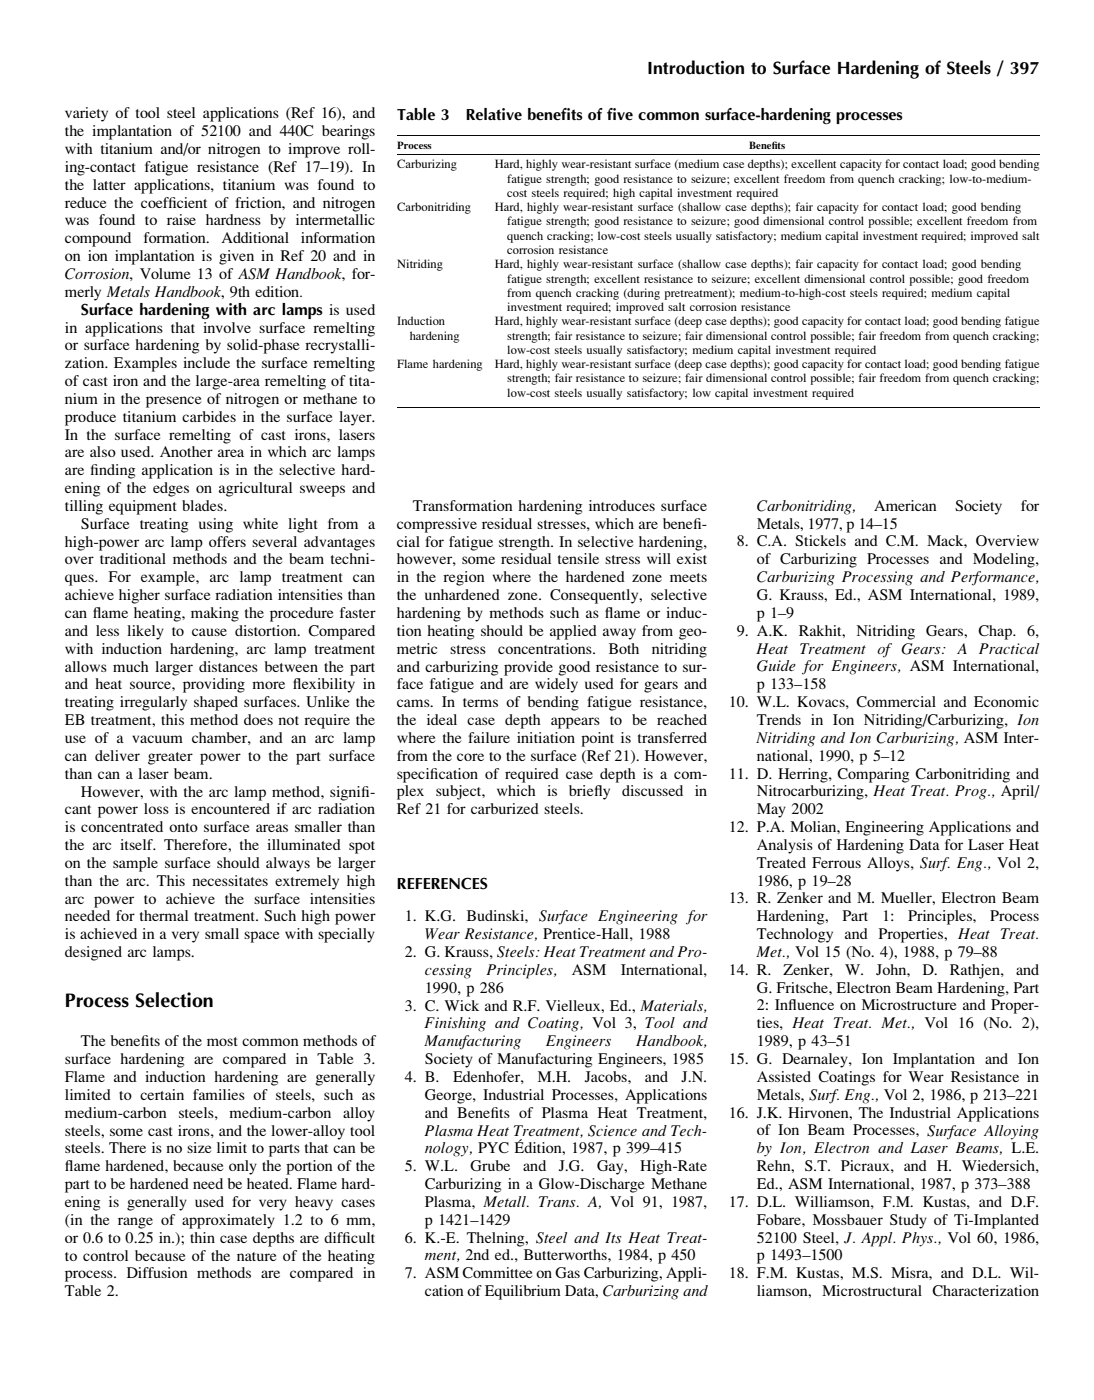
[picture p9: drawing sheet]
<svg xmlns="http://www.w3.org/2000/svg" width="215mm" height="276mm" viewBox="0 0 215 276" stroke-linecap="round" stroke-linejoin="round" font-family="sans-serif">
<defs><g id="words">
<text font-size="3.9" x="12.8" y="198.3">Process Selection</text>
<text font-size="3.5" x="127.4" y="14.5">Introduction to Surface Hardening of Steels / 397</text>
<g font-size="3.2">
<text x="12.8" y="23.3">variety of tool steel applications (Ref 16), and</text>
<text x="78.2" y="23.7">Table 3</text>
<text x="91.7" y="23.7">Relative benef</text>
<text x="110.5" y="23.7">its of f</text>
<text x="119.6" y="23.7">ive common surface-hardening processes</text>
<text x="12.8" y="26.8">the implantation of 52100 and 440C bearings</text>
<text x="12.8" y="30.3">with titanium and/or nitrogen to improve roll-</text>
<text x="12.8" y="33.8">ing-contact fatigue resistance (Ref 17–19). In</text>
<text x="12.8" y="37.4">the latter applications, titanium was found to</text>
<text x="12.8" y="40.9">reduce the coeff</text>
<text x="33.1" y="40.9">icient of friction, and nitrogen</text>
<text x="12.8" y="44.4">was found to raise hardness by intermetallic</text>
<text x="12.8" y="47.9">compound</text>
<text x="28.3" y="47.9">formation.</text>
<text x="43.6" y="47.9">Additional</text>
<text x="59.3" y="47.9">information</text>
<text x="12.8" y="51.4">on ion implantation is given in Ref 20 and in</text>
<text x="12.8" y="54.9">Corrosion, Volume 13 of ASM Handbook, for-</text>
<text x="12.8" y="58.4">merly Metals Handbook, 9th edition.</text>
<text x="12.8" y="65.5">in applications that involve surface remelting</text>
<text x="15.9" y="62">Surface hardening with arc lamps is used</text>
<text x="12.8" y="69">or surface hardening by solid-phase recrystalli-</text>
<text x="12.8" y="72.5">zation. Examples include the surface remelting</text>
<text x="12.8" y="76">of cast iron and the large-area remelting of tita-</text>
<text x="12.8" y="79.5">nium in the presence of nitrogen or methane to</text>
<text x="12.8" y="83">produce titanium carbides in the surface layer.</text>
<text x="12.8" y="86.6">In the surface remelting of cast irons, lasers</text>
<text x="12.8" y="90.1">are also used. Another area in which arc lamps</text>
<text x="12.8" y="93.6">are f</text>
<text x="17.8" y="93.6">inding application is in the selective hard-</text>
<text x="12.8" y="97.1">ening of the edges on agricultural sweeps and</text>
<text x="12.8" y="100.6">tilling equipment blades.</text>
<text x="81.3" y="100.6">Transformation hardening introduces surface</text>
<text x="149" y="100.6">Carbonitriding,</text>
<text x="172.2" y="100.6">American</text>
<text x="188.1" y="100.6">Society</text>
<text x="201" y="100.6">for</text>
<text x="12.8" y="107.7">high-power arc lamp offers several advantages</text>
<text x="15.9" y="104.1">Surface treating using white light from a</text>
<text x="78.1" y="104.1">compressive residual stresses, which are benef</text>
<text x="78.1" y="107.6">cial for fatigue strength. In selective hardening,</text>
<text x="136.5" y="104.1">i-</text>
<text x="145.1" y="107.6">8. C.A. Stickels and C.M. Mack, Overview</text>
<text x="149" y="104.1">Metals, 1977, p 14–15</text>
<text x="12.8" y="111.2">over traditional methods and the beam techni-</text>
<text x="78.1" y="111.1">however, some residual tensile stress will exist</text>
<text x="149" y="111.1">of Carburizing Processes and Modeling,</text>
<text x="12.8" y="114.7">ques. For example, arc lamp treatment can</text>
<text x="12.8" y="118.2">achieve higher surface radiation intensities than</text>
<text x="78.1" y="114.7">in the region where the hardened zone meets</text>
<text x="78.1" y="118.2">the unhardened zone. Consequently, selective</text>
<text x="149" y="114.7">Carburizing Processing and Performance,</text>
<text x="149" y="118.2">G. Krauss, Ed., ASM International, 1989,</text>
<text x="12.8" y="121.7">can f</text>
<text x="12.8" y="125.2">and less likely to cause distortion. Compared</text>
<text x="18.3" y="121.7">lame heating, making the procedure faster</text>
<text x="78.1" y="121.7">hardening by methods such as f</text>
<text x="78.1" y="125.2">tion heating should be applied away from geo-</text>
<text x="119.1" y="121.7">lame or induc-</text>
<text x="145.1" y="125.2">9. A.K. Rakhit, Nitriding Gears, Chap. 6,</text>
<text x="149" y="121.7">p 1–9</text>
<text x="12.8" y="128.7">with induction hardening, arc lamp treatment</text>
<text x="78.1" y="128.7">metric</text>
<text x="88.7" y="128.7">stress</text>
<text x="98.1" y="128.7">concentrations.</text>
<text x="119.8" y="128.7">Both</text>
<text x="128.4" y="128.7">nitriding</text>
<text x="149" y="128.7">Heat</text>
<text x="157.5" y="128.7">Treatment</text>
<text x="172.8" y="128.7">of Gears:</text>
<text x="188.6" y="128.7">A Practical</text>
<text x="12.8" y="132.3">allows much larger distances between the part</text>
<text x="12.8" y="135.8">and heat source, providing more f</text>
<text x="57.7" y="135.8">lexibility in</text>
<text x="78.1" y="132.2">and carburizing provide good resistance to sur-</text>
<text x="78.1" y="135.8">face fatigue and are widely used for gears and</text>
<text x="149" y="132.2">Guide for Engineers, ASM International,</text>
<text x="149" y="135.7">p 133–158</text>
<text x="12.8" y="139.3">treating irregularly shaped surfaces. Unlike the</text>
<text x="12.8" y="142.8">EB treatment, this method does not require the</text>
<text x="78.1" y="139.3">cams. In terms of bending fatigue resistance,</text>
<text x="78.1" y="142.8">the ideal case depth appears to be reached</text>
<text x="143.5" y="139.3">10. W.L. Kovacs, Commercial and Economic</text>
<text x="149" y="142.8">Trends in Ion Nitriding/Carburizing, Ion</text>
<text x="12.8" y="146.3">use of a vacuum chamber, and an arc lamp</text>
<text x="12.8" y="149.8">can deliver greater power to the part surface</text>
<text x="78.1" y="146.3">where the failure initiation point is transferred</text>
<text x="78.1" y="149.8">from the core to the surface (Ref 21). However,</text>
<text x="149" y="146.3">Nitriding and Ion Carburizing, ASM Inter-</text>
<text x="149" y="149.8">national, 1990, p 5–12</text>
<text x="12.8" y="153.3">than can a laser beam.</text>
<text x="78.1" y="153.3">specif</text>
<text x="84.7" y="153.3">ication of required case depth is a com-</text>
<text x="143.5" y="153.3">11. D. Herring, Comparing Carbonitriding and</text>
<text x="12.8" y="160.4">cant power loss is encountered if arc radiation</text>
<text x="15.9" y="156.9">However, with the arc lamp method, signif</text>
<text x="71.1" y="156.9">i-</text>
<text x="78.1" y="156.8">plex</text>
<text x="78.1" y="160.4">Ref 21 for carburized steels.</text>
<text x="85.8" y="156.8">subject, which is brief</text>
<text x="117" y="156.8">ly discussed in</text>
<text x="149" y="156.8">Nitrocarburizing, Heat Treat. Prog., April/</text>
<text x="149" y="160.3">May 2002</text>
<text x="12.8" y="163.9">is concentrated onto surface areas smaller than</text>
<text x="12.8" y="167.4">the arc itself. Therefore, the illuminated spot</text>
<text x="143.5" y="163.9">12. P.A. Molian, Engineering Applications and</text>
<text x="149" y="167.4">Analysis of Hardening Data for Laser Heat</text>
<text x="12.8" y="170.9">on the sample surface should always be larger</text>
<text x="149" y="170.9">Treated Ferrous Alloys, Surf. Eng., Vol 2,</text>
<text x="12.8" y="174.4">than the arc. This necessitates extremely high</text>
<text x="12.8" y="177.9">arc power to achieve the surface intensities</text>
<text x="78.1" y="175.1">REFERENCES</text>
<text x="143.5" y="177.9">13. R. Zenker and M. Mueller, Electron Beam</text>
<text x="149" y="174.4">1986, p 19–28</text>
<text x="12.8" y="181.5">needed for thermal treatment. Such high power</text>
<text x="12.8" y="185">is achieved in a very small space with specially</text>
<text x="79.7" y="181.4">1. K.G. Budinski, Surface Engineering for</text>
<text x="83.7" y="185">Wear Resistance, Prentice-Hall, 1988</text>
<text x="149" y="181.4">Hardening,</text>
<text x="149" y="184.9">Technology and Properties, Heat Treat.</text>
<text x="165.9" y="181.4">Part</text>
<text x="173.7" y="181.4">1:</text>
<text x="178.9" y="181.4">Principles,</text>
<text x="195" y="181.4">Process</text>
<text x="12.8" y="188.5">designed arc lamps.</text>
<text x="79.7" y="188.5">2. G. Krauss, Steels: Heat Treatment and Pro-</text>
<text x="83.7" y="192">cessing</text>
<text x="95.9" y="192">Principles,</text>
<text x="112.6" y="192">ASM</text>
<text x="122.3" y="192">International,</text>
<text x="143.5" y="192">14. R.</text>
<text x="149" y="188.5">Met., Vol 15 (No. 4), 1988, p 79–88</text>
<text x="154.3" y="192">Zenker,</text>
<text x="166.4" y="192">W.</text>
<text x="172.6" y="192">John,</text>
<text x="181.7" y="192">D.</text>
<text x="187.1" y="192">Rathjen,</text>
<text x="200.1" y="192">and</text>
<text x="83.7" y="195.5">1990, p 286</text>
<text x="149" y="195.5">G. Fritsche, Electron Beam Hardening, Part</text>
<text x="79.7" y="199">3. C. Wick and R.F. Vielleux, Ed., Materials,</text>
<text x="83.7" y="202.5">Finishing and Coating, Vol 3, Tool and</text>
<text x="149" y="199">2: Inf</text>
<text x="149" y="202.5">ties, Heat Treat. Met., Vol 16 (No. 2),</text>
<text x="155.2" y="199">luence on Microstructure and Proper-</text>
<text x="12.8" y="209.6">surface hardening are compared in Table 3.</text>
<text x="15.9" y="206.1">The benef</text>
<text x="27.7" y="206.1">its of the most common methods of</text>
<text x="83.7" y="206">Manufacturing</text>
<text x="83.7" y="209.6">Society of Manufacturing Engineers, 1985</text>
<text x="107.6" y="206">Engineers</text>
<text x="125.3" y="206">Handbook,</text>
<text x="143.5" y="209.6">15. G. Dearnaley, Ion Implantation and Ion</text>
<text x="149" y="206">1989, p 43–51</text>
<text x="12.8" y="213.1">Flame and induction hardening are generally</text>
<text x="79.7" y="213.1">4. B.</text>
<text x="89.2" y="213.1">Edenhofer,</text>
<text x="105.9" y="213.1">M.H.</text>
<text x="115.1" y="213.1">Jacobs,</text>
<text x="127" y="213.1">and</text>
<text x="134.2" y="213.1">J.N.</text>
<text x="149" y="213.1">Assisted Coatings for Wear Resistance in</text>
<text x="12.8" y="216.6">limited to certain families of steels, such as</text>
<text x="12.8" y="220.1">medium-carbon</text>
<text x="35.1" y="220.1">steels,</text>
<text x="45.2" y="220.1">medium-carbon</text>
<text x="67.6" y="220.1">alloy</text>
<text x="83.7" y="216.6">George, Industrial Processes, Applications</text>
<text x="83.7" y="220.1">and Benef</text>
<text x="96.6" y="220.1">its of Plasma Heat Treatment,</text>
<text x="143.5" y="220.1">16. J.K. Hirvonen, The Industrial Applications</text>
<text x="149" y="216.6">Metals, Surf. Eng., Vol 2, 1986, p 213–221</text>
<text x="12.8" y="223.6">steels, some cast irons, and the lower-alloy tool</text>
<text x="12.8" y="227.1">steels. There is no size limit to parts that can be</text>
<text x="83.7" y="223.6">Plasma Heat Treatment, Science and Tech-</text>
<text x="83.7" y="227.1">nology, PYC Edition, 1987, p 399–415</text>
<text x="101.8" y="226.4">´</text>
<text x="149" y="227.1">by Ion, Electron and Laser Beams, L.E.</text>
<text x="149" y="223.6">of Ion Beam Processes, Surface Alloying</text>
<text x="12.8" y="230.7">f</text>
<text x="12.8" y="230.7">lame hardened, because only the portion of the</text>
<text x="79.7" y="230.6">5. W.L.</text>
<text x="92.7" y="230.6">Grube</text>
<text x="103" y="230.6">and</text>
<text x="110" y="230.6">J.G.</text>
<text x="117.6" y="230.6">Gay,</text>
<text x="126.1" y="230.6">High-Rate</text>
<text x="149" y="230.6">Rehn, S.T. Picraux, and H. Wiedersich,</text>
<text x="12.8" y="234.2">part to be hardened need be heated. Flame hard-</text>
<text x="12.8" y="237.7">ening is generally used for very heavy cases</text>
<text x="83.7" y="234.2">Carburizing in a Glow-Discharge Methane</text>
<text x="83.7" y="237.7">Plasma, Metall. Trans. A, Vol 91, 1987,</text>
<text x="143.5" y="237.7">17. D.L. Williamson, F.M. Kustas, and D.F.</text>
<text x="149" y="234.2">Ed., ASM International, 1987, p 373–388</text>
<text x="12.8" y="241.2">(in the range of approximately 1.2 to 6 mm,</text>
<text x="12.8" y="244.7">or 0.6 to 0.25 in.); thin case depths are diff</text>
<text x="67.4" y="244.7">icult</text>
<text x="79.7" y="244.7">6. K.-E. Thelning, Steel and Its Heat Treat-</text>
<text x="83.7" y="241.2">p 1421–1429</text>
<text x="149" y="241.2">Fobare, Mossbauer Study of Ti-Implanted</text>
<text x="149" y="244.7">52100 Steel, J. Appl. Phys., Vol 60, 1986,</text>
<text x="12.8" y="248.2">to control because of the nature of the heating</text>
<text x="12.8" y="251.7">process. Diffusion methods are compared in</text>
<text x="79.7" y="251.7">7. ASM Committee on Gas Carburizing, Appli-</text>
<text x="83.7" y="248.2">ment, 2nd ed., Butterworths, 1984, p 450</text>
<text x="143.5" y="251.7">18. F.M. Kustas, M.S. Misra, and D.L. Wil-</text>
<text x="149" y="248.2">p 1493–1500</text>
<text x="12.8" y="255.3">Table 2.</text>
<text x="83.7" y="255.2">cation of Equilibrium Data, Carburizing and</text>
<text x="149" y="255.2">liamson, Microstructural Characterization</text>
</g>
<g font-size="2.5">
<text x="78.2" y="33.1">Carburizing</text>
<text x="97.4" y="33.1">Hard, highly wear-resistant surface (medium case depths); excellent capacity for contact load; good bending</text>
<text x="99.9" y="36">fatigue strength; good resistance to seizure; excellent freedom from quench cracking; low-to-medium-</text>
<text x="78.2" y="41.6">Carbonitriding</text>
<text x="97.4" y="41.6">Hard, highly wear-resistant surface (shallow case depths); fair capacity for contact load; good bending</text>
<text x="99.9" y="38.8">cost steels required; high capital investment required</text>
<text x="99.9" y="44.4">fatigue strength; good resistance to seizure; good dimensional control possible; excellent freedom from</text>
<text x="99.9" y="47.2">quench cracking; low-cost steels usually satisfactory; medium capital investment required; improved salt</text>
<text x="78.2" y="52.8">Nitriding</text>
<text x="97.4" y="52.8">Hard, highly wear-resistant surface (shallow case depths); fair capacity for contact load; good bending</text>
<text x="99.9" y="50">corrosion resistance</text>
<text x="99.9" y="55.6">fatigue strength; excellent resistance to seizure; excellent dimensional control possible; good freedom</text>
<text x="99.9" y="58.5">from quench cracking (during pretreatment); medium-to-high-cost steels required; medium capital</text>
<text x="78.2" y="64.1">Induction</text>
<text x="97.4" y="64.1">Hard, highly wear-resistant surface (deep case depths); good capacity for contact load; good bending fatigue</text>
<text x="99.9" y="61.3">investment required; improved salt corrosion resistance</text>
<text x="80.7" y="66.9">hardening</text>
<text x="99.9" y="66.9">strength; fair resistance to seizure; fair dimensional control possible; fair freedom from quench cracking;</text>
<text x="99.9" y="69.7">low-cost steels usually satisfactory; medium capital investment required</text>
<text x="78.2" y="72.5">Flame hardening</text>
<text x="97.4" y="72.5">Hard, highly wear-resistant surface (deep case depths); good capacity for contact load; good bending fatigue</text>
<text x="99.9" y="75.3">strength; fair resistance to seizure; fair dimensional control possible; fair freedom from quench cracking;</text>
<text x="99.9" y="78.1">low-cost steels usually satisfactory; low capital investment required</text>
</g>
<g font-size="2.1">
<text x="78.2" y="29.3">Process</text>
<text x="147.5" y="29.3">Benef</text>
<text x="152" y="29.3">its</text>
</g>
</g></defs>
<path d="M78.2 26.7h126.5M78.2 30.4h126.5M78.2 80.3h126.5" fill="none" stroke="#000" stroke-width=".2"/>
<use href="#words"/>
</svg>
